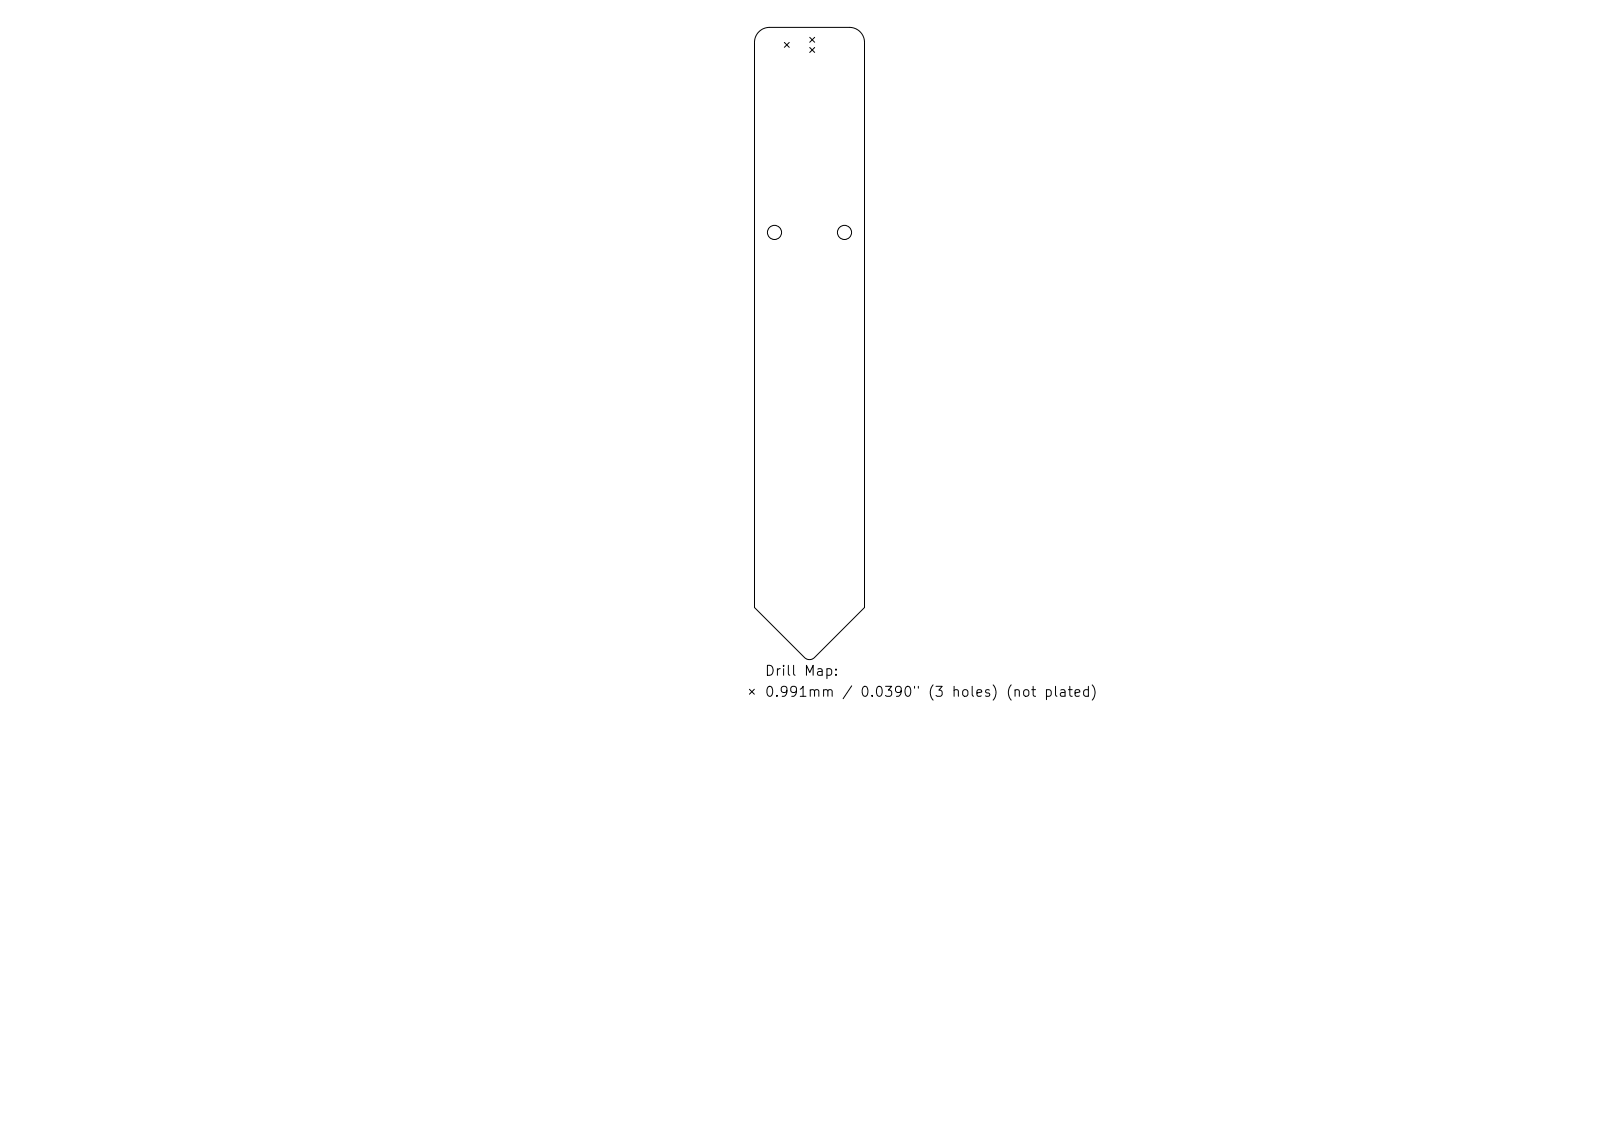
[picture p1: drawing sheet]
<svg xmlns="http://www.w3.org/2000/svg" width="297mm" height="210mm" viewBox="0 0 297 210" stroke-linecap="round" stroke-linejoin="round" font-family="sans-serif">
<defs><g id="words">
<g font-size="1.8">
<text x="140.2" y="124.4">Drill Map:</text>
<text x="140.2" y="128.3">0.991mm / 0.0390&quot; (3 holes) (not plated)</text>
</g>
</g></defs>
<g fill="none" stroke="#000" stroke-width=".18">
<path d="M139.2 5.8a2.75 2.75 0 0 1 2-.8h14.6a2.75 2.75 0 0 1 2.8 2.8v103.6l-9.2 9.2a1.3 1.3 0 0 1-1.8 0l-9.2-9.2v-103.6a2.75 2.75 0 0 1 .8-2zM143.9 7.8l.9 .9M144.8 7.8l-.9 .9M148.5 6.8l1 1M148.5 8.7l1 .9M149.5 6.8l-1 1M149.5 8.7l-1 .9M137.5 126.4l.9 .9M138.4 126.4l-.9 .9"/>
<circle cx="142.1" cy="42.6" r="1.3"/>
<circle cx="154.9" cy="42.6" r="1.3"/>
</g>
<use href="#words"/>
</svg>
